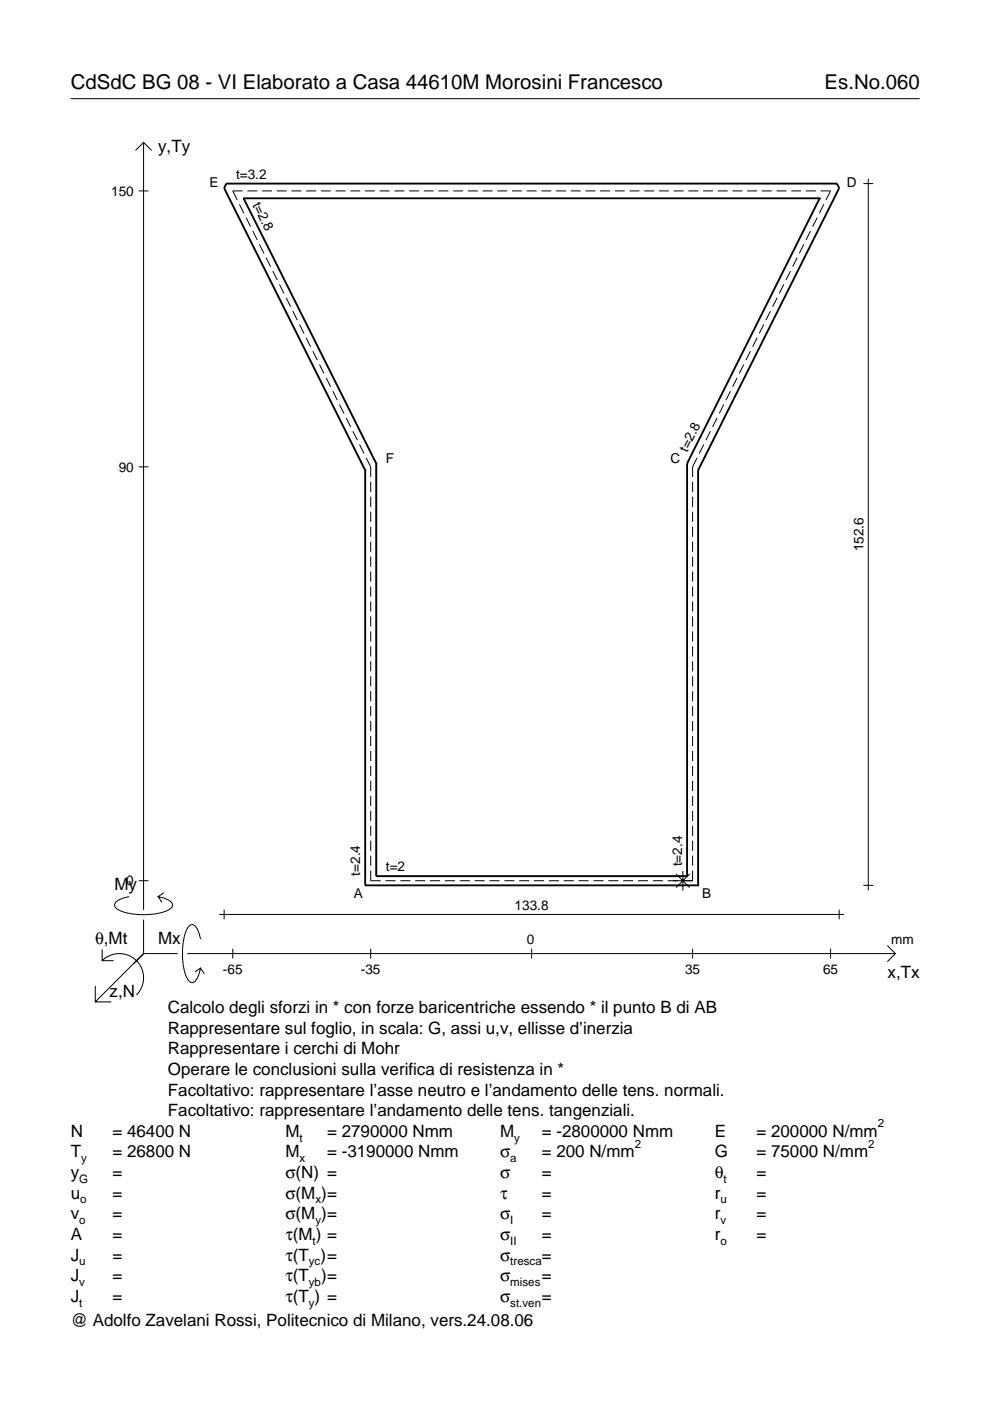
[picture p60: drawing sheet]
<svg xmlns="http://www.w3.org/2000/svg" width="210mm" height="297mm" viewBox="0 0 210 297" stroke-linecap="round" stroke-linejoin="round" font-family="sans-serif">
<defs><g id="words">
<g font-size="4.3">
<text x="15" y="18.9">CdSdC BG 08 - VI Elaborato a Casa 44610M Morosini Francesco</text>
<text x="174.8" y="18.9">Es.No.060</text>
</g>
<g font-size="3.6">
<text x="33.5" y="32.3">y,Ty</text>
<text x="24.3" y="188.8">My</text>
<text x="20.1" y="200.1">θ,Mt</text>
<text x="33.5" y="200.1">Mx</text>
<text x="188.2" y="207.3">x,Tx</text>
<text x="23.2" y="211.4">z,N</text>
<text x="35.6" y="214.8">Calcolo degli sforzi in * con forze baricentriche essendo * il punto B di AB</text>
<text x="35.6" y="219.2">Rappresentare sul foglio, in scala: G, assi u,v, ellisse d’inerzia</text>
<text x="35.6" y="223.5">Rappresentare i cerchi di Mohr</text>
<text x="35.6" y="227.9">Operare le conclusioni sulla verifica di resistenza in *</text>
<text x="35.6" y="232.3">Facoltativo: rappresentare l’asse neutro e l’andamento delle tens. normali.</text>
<text x="35.6" y="236.7">Facoltativo: rappresentare l’andamento delle tens. tangenziali.</text>
<text x="15" y="241">N</text>
<text x="15" y="245.4">T</text>
<text x="23.8" y="245.4">= 26800 N</text>
<text x="23.8" y="241">= 46400 N</text>
<text x="60.5" y="245.4">M</text>
<text x="60.5" y="241">M</text>
<text x="69.3" y="241">= 2790000 Nmm</text>
<text x="69.3" y="245.4">= -3190000 Nmm</text>
<text x="106" y="241">M</text>
<text x="106" y="245.4">σ</text>
<text x="114.9" y="241">= -2800000 Nmm</text>
<text x="114.9" y="245.4">= 200 N/mm</text>
<text x="151.5" y="241">E</text>
<text x="151.5" y="245.4">G</text>
<text x="160.4" y="241">= 200000 N/mm</text>
<text x="160.4" y="245.4">= 75000 N/mm</text>
<text x="15" y="249.8">y</text>
<text x="23.8" y="249.8">=</text>
<text x="60.5" y="249.8">σ(N) =</text>
<text x="106" y="249.8">σ</text>
<text x="114.9" y="249.8">=</text>
<text x="151.5" y="249.8">θ</text>
<text x="160.4" y="249.8">=</text>
<text x="15" y="254.2">u</text>
<text x="23.8" y="254.2">=</text>
<text x="60.5" y="254.2">σ(M )=</text>
<text x="106" y="254.2">τ</text>
<text x="114.9" y="254.2">=</text>
<text x="151.5" y="254.2">r</text>
<text x="160.4" y="254.2">=</text>
<text x="15" y="258.5">v</text>
<text x="15" y="262.9">A</text>
<text x="23.8" y="262.9">=</text>
<text x="23.8" y="258.5">=</text>
<text x="60.5" y="258.5">σ(M )=</text>
<text x="60.5" y="262.9">τ(M ) =</text>
<text x="106" y="262.9">σ</text>
<text x="106" y="258.5">σ</text>
<text x="114.9" y="258.5">=</text>
<text x="114.9" y="262.9">=</text>
<text x="151.5" y="258.5">r</text>
<text x="151.5" y="262.9">r</text>
<text x="160.4" y="258.5">=</text>
<text x="160.4" y="262.9">=</text>
<text x="15" y="267.3">J</text>
<text x="23.8" y="267.3">=</text>
<text x="60.5" y="267.3">τ(T )=</text>
<text x="106" y="267.3">σ</text>
<text x="114.9" y="267.3">=</text>
<text x="15" y="271.7">J</text>
<text x="23.8" y="271.7">=</text>
<text x="60.5" y="271.7">τ(T</text>
<text x="68.1" y="271.7">)=</text>
<text x="106" y="271.7">σ</text>
<text x="114.9" y="271.7">=</text>
<text x="15" y="281.2">@ Adolfo Zavelani Rossi, Politecnico di Milano, vers.24.08.06</text>
<text x="15" y="276">J</text>
<text x="23.8" y="276">=</text>
<text x="60.5" y="276">τ(T ) =</text>
<text x="106" y="276">σ</text>
<text x="114.9" y="276">=</text>
</g>
<g font-size="2.9">
<text x="23.6" y="41.5">150</text>
<text x="44.4" y="39.7">E</text>
<text x="50" y="37.9">t=3.2</text>
<text x="179.5" y="39.7">D</text>
<text x="53.5" y="43.4" transform="rotate(63 53.5 43.4)">t=2.8</text>
<text x="145.7" y="96" transform="rotate(-63 145.7 96)">t=2.8</text>
<text x="25.2" y="100">90</text>
<text x="81.8" y="98.3">F</text>
<text x="142.2" y="98.3">C</text>
<text x="183.1" y="116.9" transform="rotate(-90 183.1 116.9)">152.6</text>
<text x="76.4" y="185.7" transform="rotate(-90 76.4 185.7)">t=2.4</text>
<text x="81.8" y="184.7">t=2</text>
<text x="144.6" y="183.7" transform="rotate(-90 144.6 183.7)">t=2.4</text>
<text x="26.8" y="187.7">0</text>
<text x="75" y="190.5">A</text>
<text x="148.9" y="190.5">B</text>
<text x="109.1" y="192.9">133.8</text>
<text x="111.7" y="200.1">0</text>
<text x="189" y="200.1">mm</text>
<text x="47.3" y="206.6">-65</text>
<text x="76.5" y="206.6">-35</text>
<text x="145.2" y="206.6">35</text>
<text x="174.5" y="206.6">65</text>
</g>
<g font-size="2.4">
<text x="186.1" y="239">2</text>
<text x="63.5" y="242">t</text>
<text x="109" y="242">y</text>
<text x="134.6" y="243.4">2</text>
<text x="184.1" y="243.4">2</text>
<text x="16.8" y="250.8">G</text>
<text x="17.2" y="246.4">y</text>
<text x="63.5" y="246.4">x</text>
<text x="108.2" y="246.4">a</text>
<text x="153.4" y="250.8">t</text>
<text x="17" y="255.2">o</text>
<text x="66.9" y="255.2">x</text>
<text x="152.7" y="255.2">u</text>
<text x="16.8" y="259.5">o</text>
<text x="66.3" y="263.9">t</text>
<text x="66.9" y="259.5">y</text>
<text x="108.2" y="259.5">I</text>
<text x="108.2" y="263.9">II</text>
<text x="152.7" y="259.5">v</text>
<text x="152.7" y="263.9">o</text>
<text x="16.8" y="268.3">u</text>
<text x="65.5" y="268.3">yc</text>
<text x="108.2" y="268.3">tresca</text>
<text x="16.8" y="272.7">v</text>
<text x="65.5" y="272.7">yb</text>
<text x="108.2" y="272.7">mises</text>
<text x="16.8" y="277">t</text>
<text x="65.5" y="277">y</text>
<text x="108.2" y="277">st.ven</text>
</g>
</g></defs>
<g fill="none" stroke="#000" stroke-width=".21">
<path d="M15 20.9h180M28.7 31.9l1.7-1.7 1.8 1.7M30.4 30.2v162.7M183.1 38.9h2M184.1 37.9v150.8M29.4 40.5h2.1M50.8 43.3l.9 1.9M51.4 40.5h-2.1l1 1.9M52.2 46.1l.9 2M52.5 40.5h2M53.6 49l.9 1.9M55 51.8l1 1.9"/>
<path d="M55.6 40.5h2.1M56.4 54.6l1 1.9M57.8 57.5l1 1.9M58.7 40.5h2.1M61.8 40.5h2.1M64.9 40.5h2.1M68 40.5h2.1M71.2 40.5h2M74.3 40.5h2.1M77.4 40.5h2.1M80.5 40.5h2.1M83.6 40.5h2.1"/>
<path d="M86.7 40.5h2.1M89.9 40.5h2M93 40.5h2.1M96.1 40.5h2.1M99.2 40.5h2.1M102.3 40.5h2.1M105.4 40.5h2.1M108.6 40.5h2M111.7 40.5h2.1M114.8 40.5h2.1M117.9 40.5h2.1M121 40.5h2.1"/>
<path d="M124.1 40.5h2.1M127.3 40.5h2M130.4 40.5h2.1M133.5 40.5h2.1M136.6 40.5h2.1M139.7 40.5h2.1M142.8 40.5h2.1M146 40.5h2M149.1 40.5h2.1M152.2 40.5h2.1M155.3 40.5h2.1M158.4 40.5h2.1"/>
<path d="M161.5 40.5h2.1M164.7 40.5h2M167.6 57.5l-1 1.9M167.8 40.5h2.1M169 54.6l-.9 1.9M170.4 51.8l-.9 1.9M170.9 40.5h2.1M171.8 49l-.9 1.9M173.3 46.1l-1 2M174 40.5h2.1l-1 1.9M174.7 43.3l-1 1.9M59.2 60.3l1 1.9"/>
<path d="M60.7 63.1l.9 1.9M62.1 66l.9 1.9M63.5 68.8l.9 1.9M64.9 71.6l1 1.9M66.3 74.4l1 2M67.7 77.3l1 1.9M157.7 77.3l-1 1.9M159.1 74.4l-.9 2M160.5 71.6l-.9 1.9M161.9 68.8l-.9 1.9M163.4 66l-1 1.9M164.8 63.1l-1 1.9"/>
<path d="M166.2 60.3l-1 1.9M29.4 99h2.1M69.1 80.1l1 1.9M70.6 82.9l.9 1.9M72 85.8l.9 1.9M73.4 88.6l.9 1.9M74.8 91.4l1 1.9M76.2 94.2l1 2M77.6 97.1l1 1.9v2.1M147.8 97.1l-1 1.9v2.1M149.2 94.2l-.9 2M150.6 91.4l-.9 1.9"/>
<path d="M152 88.6l-.9 1.9M153.5 85.8l-1 1.9M154.9 82.9l-1 1.9M156.3 80.1l-1 1.9M78.6 102.2v2.1M78.6 105.3v2.2M78.6 108.5v2.1M78.6 111.7v2.1M78.6 114.8v2.2M78.6 118v2.2M146.8 102.2v2.1M146.8 105.3v2.2"/>
<path d="M146.8 108.5v2.1M146.8 111.7v2.1M146.8 114.8v2.2M146.8 118v2.2M78.6 121.2v2.1M78.6 124.4v2.1M78.6 127.5v2.2M78.6 130.7v2.1M78.6 133.9v2.1M78.6 137v2.2M146.8 121.2v2.1M146.8 124.4v2.1"/>
<path d="M146.8 127.5v2.2M146.8 130.7v2.1M146.8 133.9v2.1M146.8 137v2.2M78.6 140.2v2.1M78.6 143.4v2.1M78.6 146.5v2.2M78.6 149.7v2.2M78.6 152.9v2.1M78.6 156.1v2.1M78.6 159.2v2.2M146.8 140.2v2.1"/>
<path d="M146.8 143.4v2.1M146.8 146.5v2.2M146.8 149.7v2.2M146.8 152.9v2.1M146.8 156.1v2.1M146.8 159.2v2.2M78.6 162.4v2.1M78.6 165.6v2.1M78.6 168.7v2.2M78.6 171.9v2.2M78.6 175.1v2.1M78.6 178.3v2.1"/>
<path d="M146.8 162.4v2.1M146.8 165.6v2.1M146.8 168.7v2.2M146.8 171.9v2.2M146.8 175.1v2.1M146.8 178.3v2.1M27.3 190.1a3.6 3.6 0 0 0-3 1.7l.1 .5a5.7 5.7 0 0 0 3.8 1.5 13.3 13.3 0 0 0 7.8-1l.5-.5 .1-.5a3.6 3.6 0 0 0-3.1-1.7l.8 1.2M29.4 186.7h2.1M30.4 195v7.2M34.7 189.3l-1.2 .8M42.5 199.1a3.6 3.6 0 0 0-1.7-3.1l-.5 .1a5.7 5.7 0 0 0-1.5 3.8 13.3 13.3 0 0 0 1 7.8l.5 .5 .5 .2a3.6 3.6 0 0 0 1.7-3.1l-1.2 .8M46.5 193.9h132.5"/>
<path d="M47.5 192.9v2M78.6 184.6v2.1h2.1M78.6 181.4v2.2M81.7 186.7h2.2M84.9 186.7h2.1M88 186.7h2.2M91.2 186.7h2.1M94.3 186.7h2.2M97.5 186.7h2.1M100.6 186.7h2.2M103.8 186.7h2.1M106.9 186.7h2.2"/>
<path d="M110.1 186.7h2.1M113.2 186.7h2.2M116.4 186.7h2.1M119.5 186.7h2.1M122.7 186.7h2.1M125.8 186.7h2.1M129 186.7h2.1M132.1 186.7h2.1M135.3 186.7h2.1M138.4 186.7h2.1M143.3 185.3l2.9 2.9M144.8 184.7v4.1"/>
<path d="M146.2 185.3l-2.9 2.9M146.8 184.6v2.1h-5.2M146.8 181.4v2.2M177.9 192.9v2M183.1 187.7h2M20.2 209v3.4h3.4M21.7 203.7a5.1 5.1 0 0 1 7.2 0 5.1 5.1 0 0 1 0 7.3M21.7 201.3v2.4h2.4M30.4 202.2l-10.2 10.2M30.4 202.2l-2 2M30.4 202.2h7.2M39.7 202.2h150.1"/>
<path d="M42.5 205.3l.8 1.2M49.3 201.2v2M78.6 201.2v2M112.7 201.2v2M146.8 201.2v2M176.1 201.2v2M188.1 200.5l1.7 1.7-1.7 1.7"/>
</g>
<g fill="none" stroke="#000" stroke-width=".4">
<path d="M51.6 42h.1M51.6 42h122.2M51.6 42l28.2 56.3M173.8 42h.1M173.8 42l-28.1 56.3M77.4 99.7h.1M77.4 99.7l-29.9-59.8 .5-1h129.5l.4 1-29.9 59.8M77.4 99.7v88M79.8 98.3h.1M79.8 98.3v87.5M145.7 98.3h.1M145.7 98.3v87.5"/>
<path d="M148 99.7h.1M148 99.7v88M77.4 187.7h.1M77.4 187.7h70.6M79.8 185.8h.1M79.8 185.8h65.9M145.7 185.8h.1M148 187.7h.1"/>
</g>
<use href="#words"/>
</svg>
